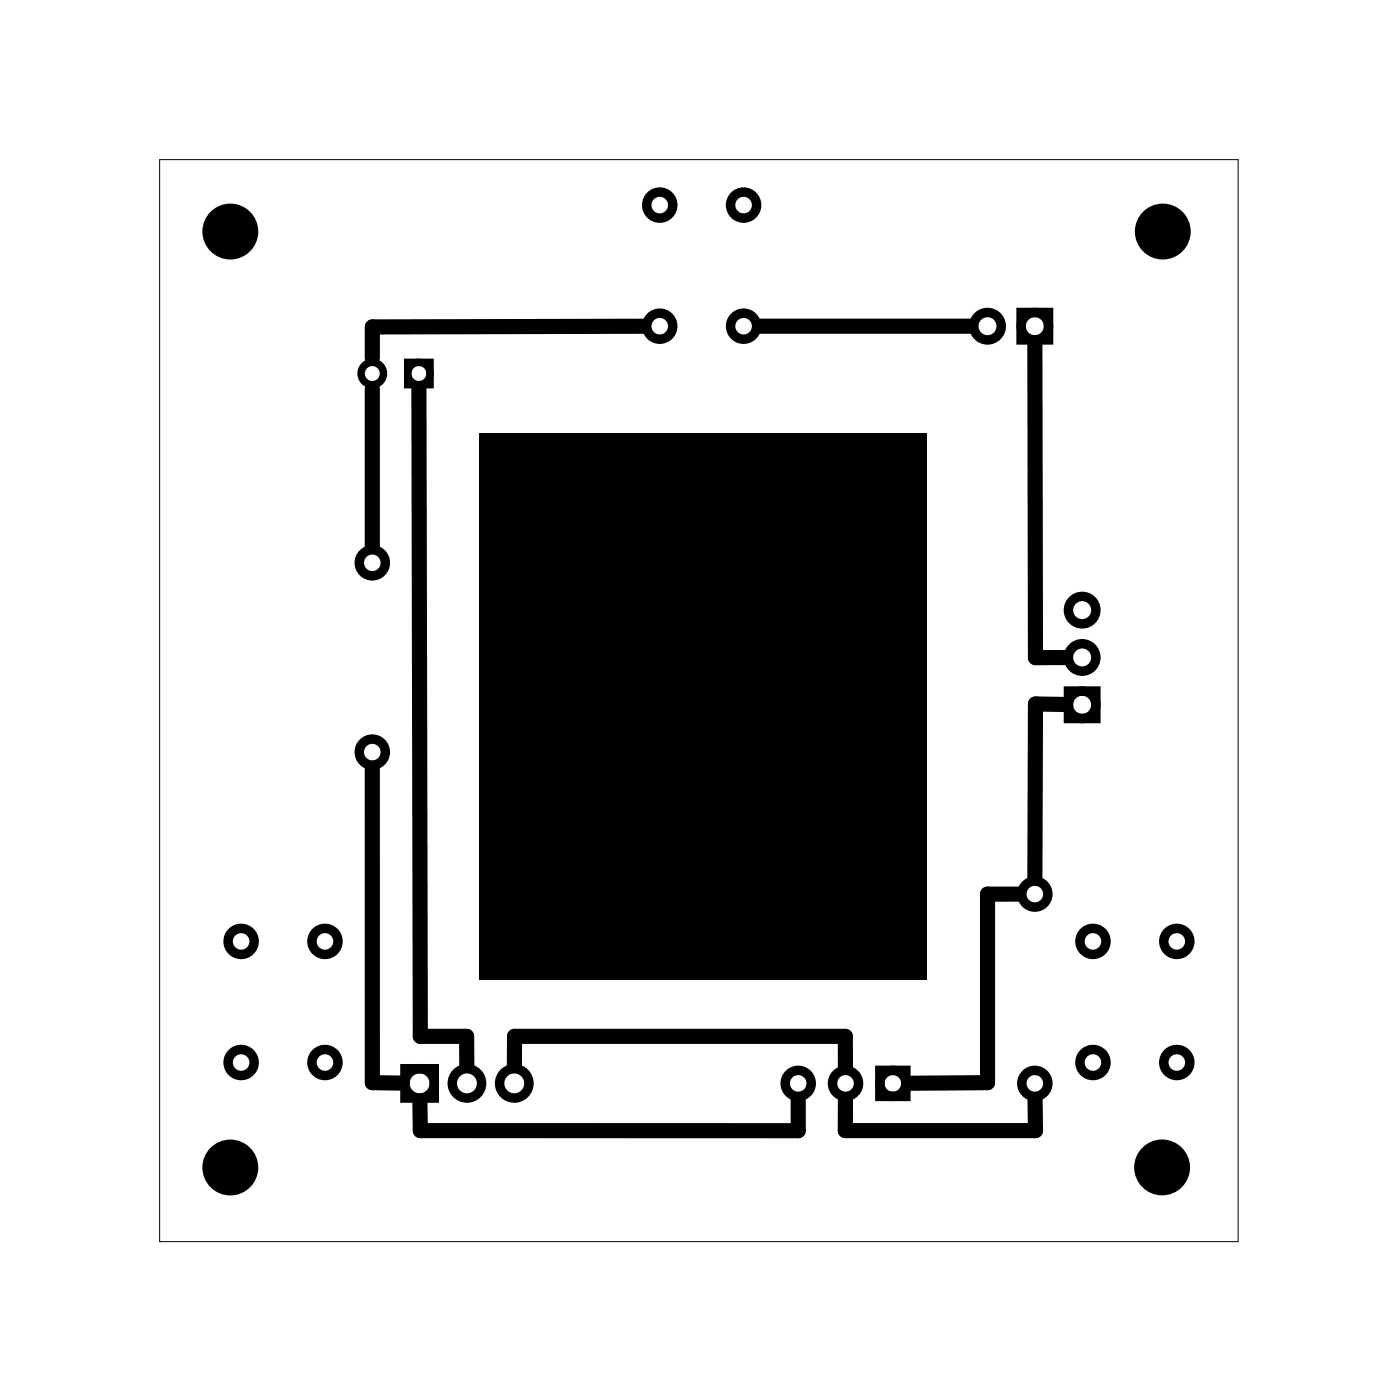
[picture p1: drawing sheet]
<svg xmlns="http://www.w3.org/2000/svg" width="75mm" height="75mm" viewBox="0 0 75 75" stroke-linecap="round" stroke-linejoin="round" font-family="sans-serif">
<path d="M8.6 8.6h57.9v58h-57.9z" fill="none" stroke="#000" stroke-width=".05"/>
<g fill="none" stroke="#000" stroke-width=".51">
<path d="M54.8 16.8h1.5v1.4h-1.5zM57.3 37.1h1.5v1.5h-1.5zM21.7 57.4h1.6v1.5h-1.6zM47.2 57.4h1.4v1.4h-1.4z"/>
<circle cx="35.4" cy="17.5" r=".7"/>
<circle cx="35.4" cy="11" r=".7"/>
<circle cx="39.9" cy="17.5" r=".7"/>
<circle cx="39.9" cy="11" r=".7"/>
<circle cx="53" cy="17.5" r=".74"/>
<circle cx="55.5" cy="17.5" r=".74"/>
<circle cx="20" cy="30.2" r=".7"/>
<circle cx="58.1" cy="32.7" r=".74"/>
<circle cx="58.1" cy="37.8" r=".74"/>
<circle cx="58.1" cy="35.3" r=".74"/>
<circle cx="12.9" cy="57" r=".7"/>
<circle cx="12.9" cy="50.5" r=".7"/>
<circle cx="17.4" cy="57" r=".7"/>
<circle cx="17.4" cy="50.5" r=".7"/>
<circle cx="20" cy="40.4" r=".7"/>
<circle cx="22.5" cy="58.1" r=".79"/>
<circle cx="25.1" cy="58.1" r=".79"/>
<circle cx="27.6" cy="58.1" r=".79"/>
<circle cx="42.8" cy="58.1" r=".7"/>
<circle cx="45.4" cy="58.1" r=".7"/>
<circle cx="47.9" cy="58.1" r=".7"/>
<circle cx="55.5" cy="48" r=".7"/>
<circle cx="55.5" cy="58.1" r=".7"/>
<circle cx="58.7" cy="57" r=".7"/>
<circle cx="58.7" cy="50.5" r=".7"/>
<circle cx="63.2" cy="57" r=".7"/>
<circle cx="63.2" cy="50.5" r=".7"/>
</g>
<g fill="none" stroke="#000" stroke-width=".4">
<path d="M21.9 19.4h1.2v1.2h-1.2z"/>
<circle cx="20" cy="20" r=".6"/>
<circle cx="22.5" cy="20" r=".6"/>
</g>
<g fill="#000">
<circle cx="12.4" cy="12.4" r="1.5"/>
<circle cx="62.4" cy="12.4" r="1.5"/>
<circle cx="12.4" cy="62.7" r="1.5"/>
<circle cx="62.4" cy="62.7" r="1.5"/>
</g>
<path d="M25.7 23.3h24.1v29.3h-24.1z" fill="#000"/>
<path d="M34.5 17.5h-14.5v1.7M40.8 17.5h11.3M55.5 18.4l.1 16.9h1.6M20 20.9v8.4M22.5 20.9l.1 34.7h2.4l.1 1.6M57.2 37.8h-1.6l-.1 9.3M20 41.2v16.9h1.6M27.6 57.2v-1.6h17.8v1.7M42.8 59v1.7h-20.2l-.1-1.6M45.4 59v1.7h10.2v-1.7M54.7 48h-1.7v10.1h-4.2" fill="none" stroke="#000" stroke-width=".81"/>
</svg>
